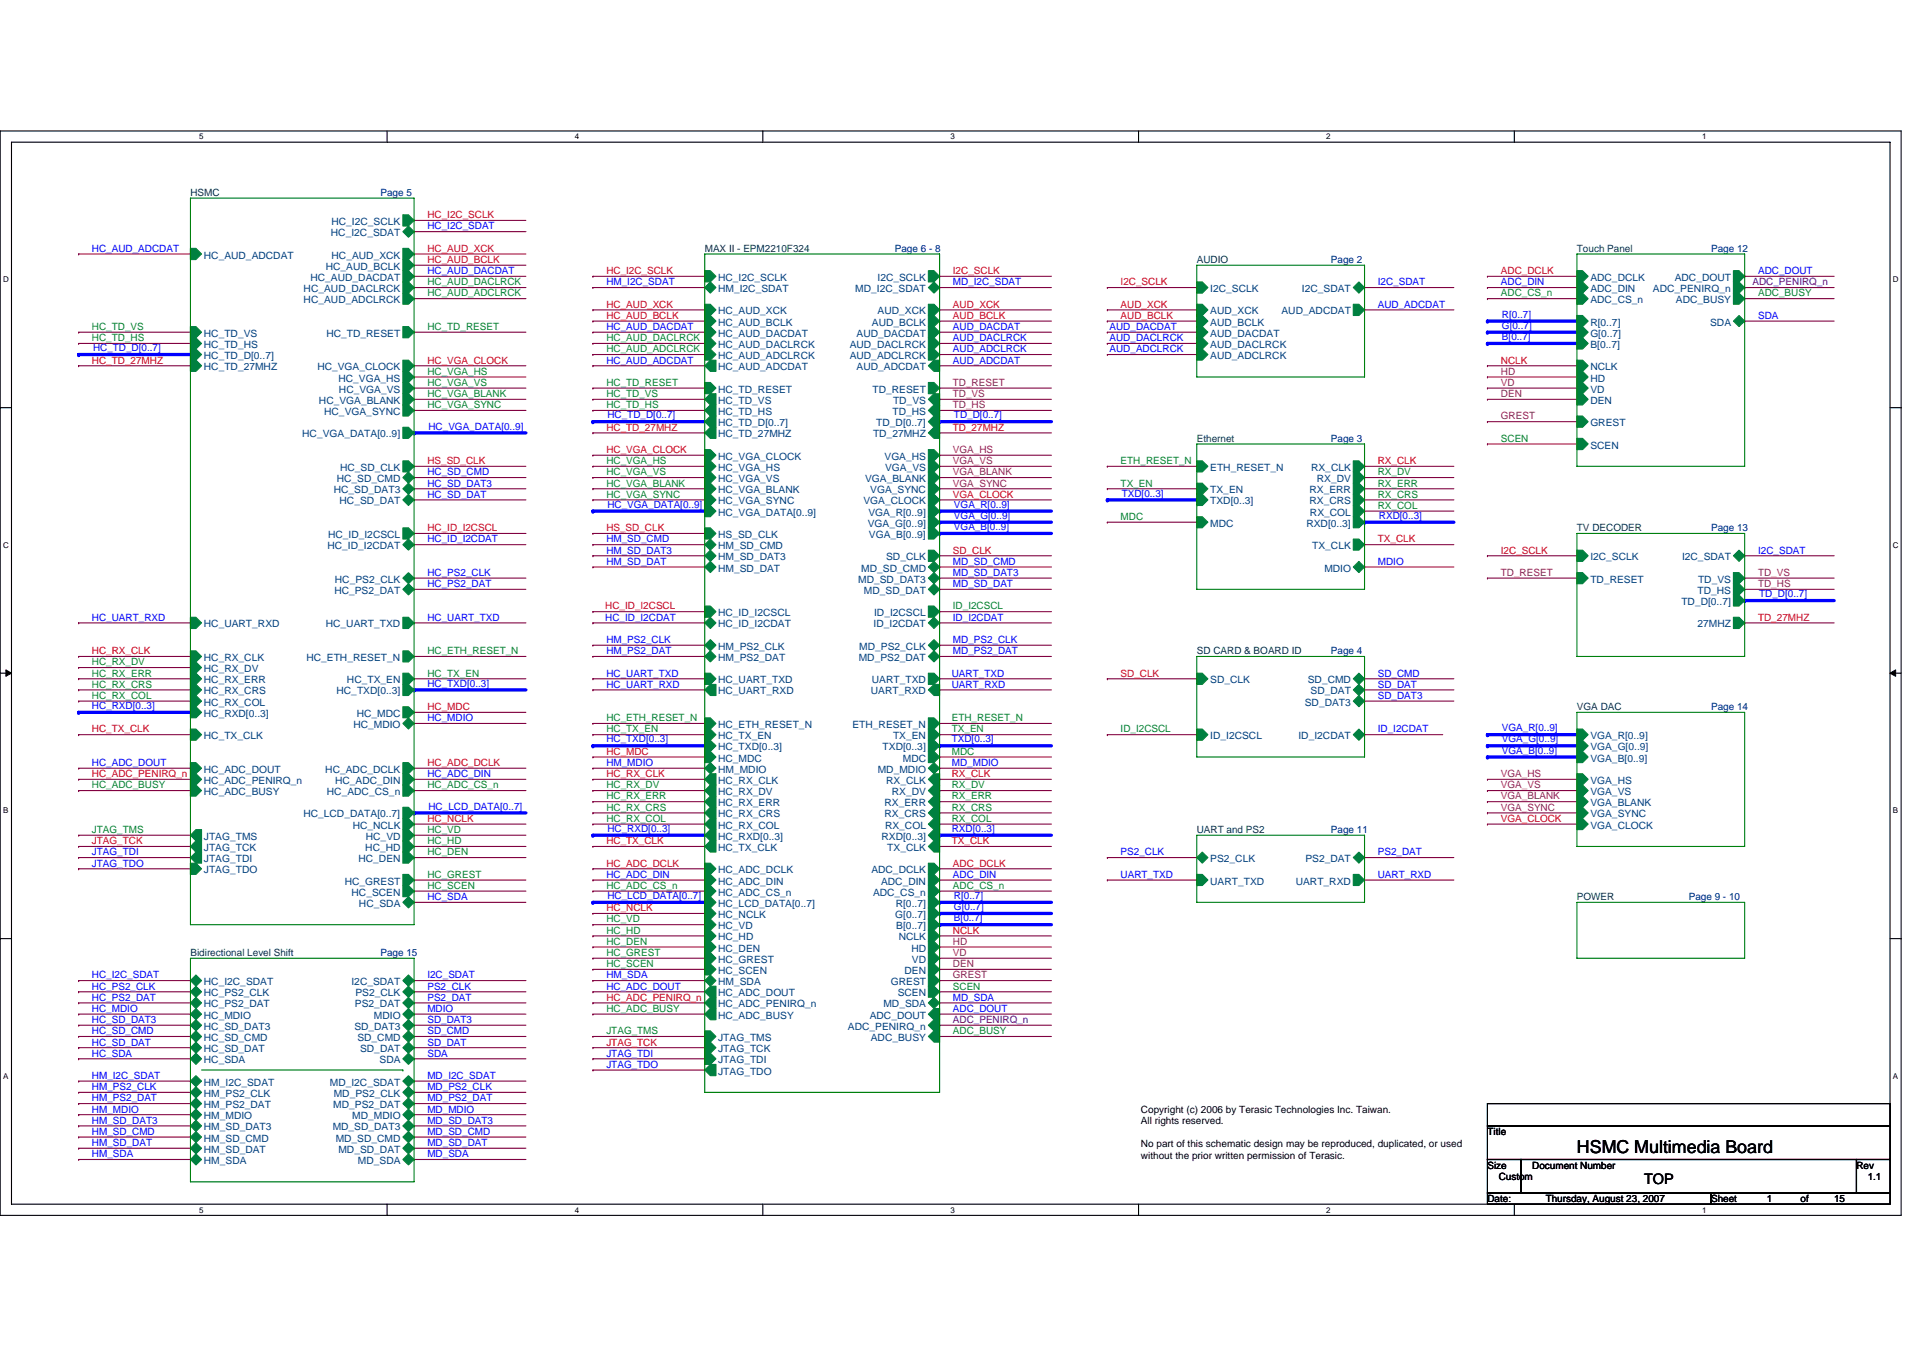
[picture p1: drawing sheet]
<svg xmlns="http://www.w3.org/2000/svg" width="297mm" height="210mm" viewBox="0 0 297 210" stroke-linecap="round" stroke-linejoin="round" font-family="sans-serif">
<defs><g id="words">
<text font-size="2.8" x="243.6" y="178.2">HSMC Multimedia Board</text>
<text font-size="2.2" x="254" y="182.9">TOP</text>
<g font-size="1.5" fill="#004040">
<text x="29.4" y="30.3">HSMC</text>
<text x="108.9" y="38.9">MAX II - EPM2210F324</text>
<text x="184.9" y="40.6">AUDIO</text>
<text x="243.6" y="38.9">Touch Panel</text>
<text x="184.9" y="68.3">Ethernet</text>
<text x="243.6" y="82.1">TV DECODER</text>
<text x="184.9" y="101.1">SD CARD &amp; BOARD ID</text>
<text x="243.6" y="109.7">VGA DAC</text>
<text x="184.9" y="128.7">UART and PS2</text>
<text x="243.6" y="139.1">POWER</text>
<text x="29.4" y="147.7">Bidirectional Level Shift</text>
</g>
<g font-size="1.5" fill="#004080">
<text x="51.2" y="34.8">HC_I2C_SCLK</text>
<text x="31.5" y="39.9">HC_AUD_ADCDAT</text>
<text x="50.3" y="41.7">HC_AUD_BCLK</text>
<text x="51.1" y="36.5">HC_I2C_SDAT</text>
<text x="51.2" y="39.9">HC_AUD_XCK</text>
<text x="46.9" y="45.1">HC_AUD_DACLRCK</text>
<text x="46.9" y="46.8">HC_AUD_ADCLRCK</text>
<text x="48" y="43.4">HC_AUD_DACDAT</text>
<text x="110.9" y="43.4">HC_I2C_SCLK</text>
<text x="110.9" y="45.1">HM_I2C_SDAT</text>
<text x="132.1" y="45.1">MD_I2C_SDAT</text>
<text x="135.5" y="43.4">I2C_SCLK</text>
<text x="186.9" y="45.1">I2C_SCLK</text>
<text x="201.1" y="45.1">I2C_SDAT</text>
<text x="245.7" y="43.4">ADC_DCLK</text>
<text x="245.7" y="45.1">ADC_DIN</text>
<text x="245.7" y="46.8">ADC_CS_n</text>
<text x="255.3" y="45.1">ADC_PENIRQ_n</text>
<text x="258.7" y="43.4">ADC_DOUT</text>
<text x="258.9" y="46.8">ADC_BUSY</text>
<text x="31.5" y="52">HC_TD_VS</text>
<text x="31.5" y="53.8">HC_TD_HS</text>
<text x="50.4" y="52">HC_TD_RESET</text>
<text x="110.9" y="48.6">HC_AUD_XCK</text>
<text x="110.9" y="50.3">HC_AUD_BCLK</text>
<text x="110.9" y="52">HC_AUD_DACDAT</text>
<text x="110.9" y="53.8">HC_AUD_DACLRCK</text>
<text x="131.3" y="53.8">AUD_DACLRCK</text>
<text x="132.3" y="52">AUD_DACDAT</text>
<text x="134.7" y="50.3">AUD_BCLK</text>
<text x="135.6" y="48.6">AUD_XCK</text>
<text x="186.9" y="48.6">AUD_XCK</text>
<text x="186.9" y="50.3">AUD_BCLK</text>
<text x="186.9" y="52">AUD_DACDAT</text>
<text x="186.9" y="53.8">AUD_DACLRCK</text>
<text x="197.9" y="48.6">AUD_ADCDAT</text>
<text x="245.7" y="50.3">R[0..7]</text>
<text x="245.7" y="52">G[0..7]</text>
<text x="245.7" y="53.8">B[0..7]</text>
<text x="264.2" y="50.3">SDA</text>
<text x="31.5" y="55.5">HC_TD_D[0..7]</text>
<text x="31.5" y="57.2">HC_TD_27MHZ</text>
<text x="49" y="57.2">HC_VGA_CLOCK</text>
<text x="52.3" y="58.9">HC_VGA_HS</text>
<text x="110.9" y="55.5">HC_AUD_ADCLRCK</text>
<text x="110.9" y="57.2">HC_AUD_ADCDAT</text>
<text x="131.3" y="55.5">AUD_ADCLRCK</text>
<text x="132.3" y="57.2">AUD_ADCDAT</text>
<text x="186.9" y="55.5">AUD_ADCLRCK</text>
<text x="245.7" y="57.2">NCLK</text>
<text x="245.7" y="58.9">HD</text>
<text x="49.3" y="62.4">HC_VGA_BLANK</text>
<text x="50.1" y="64.1">HC_VGA_SYNC</text>
<text x="52.4" y="60.7">HC_VGA_VS</text>
<text x="110.9" y="60.7">HC_TD_RESET</text>
<text x="110.9" y="62.4">HC_TD_VS</text>
<text x="110.9" y="64.1">HC_TD_HS</text>
<text x="110.9" y="65.8">HC_TD_D[0..7]</text>
<text x="134.8" y="60.7">TD_RESET</text>
<text x="135.4" y="65.8">TD_D[0..7]</text>
<text x="137.9" y="64.1">TD_HS</text>
<text x="137.9" y="62.4">TD_VS</text>
<text x="245.7" y="62.4">DEN</text>
<text x="245.7" y="60.7">VD</text>
<text x="245.7" y="65.8">GREST</text>
<text x="46.7" y="67.6">HC_VGA_DATA[0..9]</text>
<text x="110.9" y="67.6">HC_TD_27MHZ</text>
<text x="110.9" y="71">HC_VGA_CLOCK</text>
<text x="134.8" y="67.6">TD_27MHZ</text>
<text x="136.6" y="71">VGA_HS</text>
<text x="245.7" y="69.3">SCEN</text>
<text x="51.6" y="76.2">HC_SD_DAT3</text>
<text x="52" y="74.5">HC_SD_CMD</text>
<text x="52.4" y="77.9">HC_SD_DAT</text>
<text x="52.5" y="72.7">HC_SD_CLK</text>
<text x="110.9" y="72.7">HC_VGA_HS</text>
<text x="110.9" y="74.5">HC_VGA_VS</text>
<text x="110.9" y="76.2">HC_VGA_BLANK</text>
<text x="110.9" y="77.9">HC_VGA_SYNC</text>
<text x="133.4" y="77.9">VGA_CLOCK</text>
<text x="133.6" y="74.5">VGA_BLANK</text>
<text x="134.4" y="76.2">VGA_SYNC</text>
<text x="136.7" y="72.7">VGA_VS</text>
<text x="186.9" y="76.2">TX_EN</text>
<text x="186.9" y="77.9">TXD[0..3]</text>
<text x="186.9" y="72.7">ETH_RESET_N</text>
<text x="202.3" y="76.2">RX_ERR</text>
<text x="202.3" y="77.9">RX_CRS</text>
<text x="202.5" y="72.7">RX_CLK</text>
<text x="203.4" y="74.5">RX_DV</text>
<text x="50.7" y="83.1">HC_ID_I2CSCL</text>
<text x="110.9" y="79.7">HC_VGA_DATA[0..9]</text>
<text x="110.9" y="83.1">HS_SD_CLK</text>
<text x="134" y="81.4">VGA_G[0..9]</text>
<text x="134.1" y="79.7">VGA_R[0..9]</text>
<text x="134.2" y="83.1">VGA_B[0..9]</text>
<text x="186.9" y="81.4">MDC</text>
<text x="201.8" y="81.4">RXD[0..3]</text>
<text x="202.3" y="79.7">RX_COL</text>
<text x="50.6" y="84.9">HC_ID_I2CDAT</text>
<text x="110.9" y="86.6">HM_SD_DAT3</text>
<text x="110.9" y="88.3">HM_SD_DAT</text>
<text x="110.9" y="84.9">HM_SD_CMD</text>
<text x="133" y="88.3">MD_SD_CMD</text>
<text x="136.9" y="86.6">SD_CLK</text>
<text x="202.7" y="84.9">TX_CLK</text>
<text x="204.6" y="88.3">MDIO</text>
<text x="245.7" y="86.6">I2C_SCLK</text>
<text x="259.8" y="86.6">I2C_SDAT</text>
<text x="51.6" y="91.8">HC_PS2_DAT</text>
<text x="51.7" y="90">HC_PS2_CLK</text>
<text x="110.9" y="95.2">HC_ID_I2CSCL</text>
<text x="132.6" y="90">MD_SD_DAT3</text>
<text x="133.5" y="91.8">MD_SD_DAT</text>
<text x="135" y="95.2">ID_I2CSCL</text>
<text x="245.7" y="90">TD_RESET</text>
<text x="259.7" y="93.5">TD_D[0..7]</text>
<text x="262.2" y="91.8">TD_HS</text>
<text x="262.3" y="90">TD_VS</text>
<text x="31.5" y="96.9">HC_UART_RXD</text>
<text x="50.3" y="96.9">HC_UART_TXD</text>
<text x="110.9" y="96.9">HC_ID_I2CDAT</text>
<text x="110.9" y="100.4">HM_PS2_CLK</text>
<text x="132.7" y="100.4">MD_PS2_CLK</text>
<text x="134.9" y="96.9">ID_I2CDAT</text>
<text x="262.2" y="96.9">27MHZ</text>
<text x="31.5" y="102.1">HC_RX_CLK</text>
<text x="31.5" y="103.8">HC_RX_DV</text>
<text x="31.5" y="105.6">HC_RX_ERR</text>
<text x="31.5" y="107.3">HC_RX_CRS</text>
<text x="47.3" y="102.1">HC_ETH_RESET_N</text>
<text x="52" y="107.3">HC_TXD[0..3]</text>
<text x="53.6" y="105.6">HC_TX_EN</text>
<text x="110.9" y="105.6">HC_UART_TXD</text>
<text x="110.9" y="107.3">HC_UART_RXD</text>
<text x="110.9" y="102.1">HM_PS2_DAT</text>
<text x="132.6" y="102.1">MD_PS2_DAT</text>
<text x="134.5" y="107.3">UART_RXD</text>
<text x="134.7" y="105.6">UART_TXD</text>
<text x="186.9" y="105.6">SD_CLK</text>
<text x="202" y="105.6">SD_CMD</text>
<text x="202.4" y="107.3">SD_DAT</text>
<text x="31.5" y="109">HC_RX_COL</text>
<text x="31.5" y="110.8">HC_RXD[0..3]</text>
<text x="54.6" y="112.5">HC_MDIO</text>
<text x="55.1" y="110.8">HC_MDC</text>
<text x="110.9" y="112.5">HC_ETH_RESET_N</text>
<text x="131.7" y="112.5">ETH_RESET_N</text>
<text x="201.5" y="109">SD_DAT3</text>
<text x="31.5" y="114.2">HC_TX_CLK</text>
<text x="31.5" y="119.4">HC_ADC_DOUT</text>
<text x="50.2" y="119.4">HC_ADC_DCLK</text>
<text x="110.9" y="114.2">HC_TX_EN</text>
<text x="110.9" y="115.9">HC_TXD[0..3]</text>
<text x="110.9" y="117.7">HC_MDC</text>
<text x="110.9" y="119.4">HM_MDIO</text>
<text x="135.6" y="119.4">MD_MDIO</text>
<text x="136.3" y="115.9">TXD[0..3]</text>
<text x="137.9" y="114.2">TX_EN</text>
<text x="139.5" y="117.7">MDC</text>
<text x="186.9" y="114.2">ID_I2CSCL</text>
<text x="200.6" y="114.2">ID_I2CDAT</text>
<text x="245.7" y="114.2">VGA_R[0..9]</text>
<text x="245.7" y="115.9">VGA_G[0..9]</text>
<text x="245.7" y="117.7">VGA_B[0..9]</text>
<text x="31.5" y="121.1">HC_ADC_PENIRQ_n</text>
<text x="31.5" y="122.9">HC_ADC_BUSY</text>
<text x="50.5" y="122.9">HC_ADC_CS_n</text>
<text x="51.7" y="121.1">HC_ADC_DIN</text>
<text x="110.9" y="121.1">HC_RX_CLK</text>
<text x="110.9" y="122.9">HC_RX_DV</text>
<text x="110.9" y="124.6">HC_RX_ERR</text>
<text x="136.6" y="124.6">RX_ERR</text>
<text x="136.9" y="121.1">RX_CLK</text>
<text x="137.8" y="122.9">RX_DV</text>
<text x="245.7" y="121.1">VGA_HS</text>
<text x="245.7" y="122.9">VGA_VS</text>
<text x="245.7" y="124.6">VGA_BLANK</text>
<text x="31.5" y="129.8">JTAG_TMS</text>
<text x="31.5" y="131.5">JTAG_TCK</text>
<text x="46.9" y="126.3">HC_LCD_DATA[0..7]</text>
<text x="54.5" y="128">HC_NCLK</text>
<text x="56.4" y="131.5">HC_HD</text>
<text x="56.5" y="129.8">HC_VD</text>
<text x="110.9" y="126.3">HC_RX_CRS</text>
<text x="110.9" y="128">HC_RX_COL</text>
<text x="110.9" y="129.8">HC_RXD[0..3]</text>
<text x="110.9" y="131.5">HC_TX_CLK</text>
<text x="136.2" y="129.8">RXD[0..3]</text>
<text x="136.6" y="126.3">RX_CRS</text>
<text x="136.7" y="128">RX_COL</text>
<text x="137.1" y="131.5">TX_CLK</text>
<text x="245.7" y="126.3">VGA_SYNC</text>
<text x="245.7" y="128">VGA_CLOCK</text>
<text x="31.5" y="134.9">JTAG_TDO</text>
<text x="31.5" y="133.2">JTAG_TDI</text>
<text x="53.3" y="136.7">HC_GREST</text>
<text x="55.4" y="133.2">HC_DEN</text>
<text x="110.9" y="134.9">HC_ADC_DCLK</text>
<text x="110.9" y="136.7">HC_ADC_DIN</text>
<text x="134.6" y="134.9">ADC_DCLK</text>
<text x="136.1" y="136.7">ADC_DIN</text>
<text x="186.9" y="136.7">UART_TXD</text>
<text x="186.9" y="133.2">PS2_CLK</text>
<text x="200.1" y="136.7">UART_RXD</text>
<text x="201.6" y="133.2">PS2_DAT</text>
<text x="54.3" y="138.4">HC_SCEN</text>
<text x="55.5" y="140.1">HC_SDA</text>
<text x="110.9" y="138.4">HC_ADC_CS_n</text>
<text x="110.9" y="140.1">HC_LCD_DATA[0..7]</text>
<text x="110.9" y="141.8">HC_NCLK</text>
<text x="110.9" y="143.6">HC_VD</text>
<text x="134.8" y="138.4">ADC_CS_n</text>
<text x="138.3" y="141.8">G[0..7]</text>
<text x="138.4" y="140.1">R[0..7]</text>
<text x="138.4" y="143.6">B[0..7]</text>
<text x="110.9" y="145.3">HC_HD</text>
<text x="110.9" y="147">HC_DEN</text>
<text x="110.9" y="148.8">HC_GREST</text>
<text x="138.8" y="145.3">NCLK</text>
<text x="140.8" y="147">HD</text>
<text x="140.9" y="148.8">VD</text>
<text x="31.5" y="152.2">HC_I2C_SDAT</text>
<text x="31.5" y="153.9">HC_PS2_CLK</text>
<text x="31.5" y="155.7">HC_PS2_DAT</text>
<text x="54.3" y="152.2">I2C_SDAT</text>
<text x="54.8" y="155.7">PS2_DAT</text>
<text x="54.9" y="153.9">PS2_CLK</text>
<text x="110.9" y="150.5">HC_SCEN</text>
<text x="110.9" y="153.9">HC_ADC_DOUT</text>
<text x="110.9" y="155.7">HC_ADC_PENIRQ_n</text>
<text x="110.9" y="152.2">HM_SDA</text>
<text x="136.5" y="155.7">MD_SDA</text>
<text x="137.6" y="152.2">GREST</text>
<text x="138.7" y="153.9">SCEN</text>
<text x="139.7" y="150.5">DEN</text>
<text x="31.5" y="160.8">HC_SD_CMD</text>
<text x="31.5" y="159.1">HC_SD_DAT3</text>
<text x="31.5" y="157.4">HC_MDIO</text>
<text x="54.7" y="159.1">SD_DAT3</text>
<text x="55.2" y="160.8">SD_CMD</text>
<text x="57.8" y="157.4">MDIO</text>
<text x="110.9" y="157.4">HC_ADC_BUSY</text>
<text x="110.9" y="160.8">JTAG_TMS</text>
<text x="131" y="159.1">ADC_PENIRQ_n</text>
<text x="134.3" y="157.4">ADC_DOUT</text>
<text x="134.5" y="160.8">ADC_BUSY</text>
<text x="31.5" y="164.3">HC_SDA</text>
<text x="31.5" y="162.6">HC_SD_DAT</text>
<text x="31.5" y="167.7">HM_I2C_SDAT</text>
<text x="50.9" y="167.7">MD_I2C_SDAT</text>
<text x="55.6" y="162.6">SD_DAT</text>
<text x="58.6" y="164.3">SDA</text>
<text x="110.9" y="164.3">JTAG_TDI</text>
<text x="110.9" y="162.6">JTAG_TCK</text>
<text x="110.9" y="166">JTAG_TDO</text>
<text x="31.5" y="169.5">HM_PS2_CLK</text>
<text x="31.5" y="171.2">HM_PS2_DAT</text>
<text x="31.5" y="172.9">HM_MDIO</text>
<text x="51.5" y="171.2">MD_PS2_DAT</text>
<text x="51.6" y="169.5">MD_PS2_CLK</text>
<text x="54.4" y="172.9">MD_MDIO</text>
<text x="31.5" y="174.7">HM_SD_DAT3</text>
<text x="31.5" y="179.9">HM_SDA</text>
<text x="31.5" y="178.1">HM_SD_DAT</text>
<text x="31.5" y="176.4">HM_SD_CMD</text>
<text x="51.4" y="174.7">MD_SD_DAT3</text>
<text x="51.9" y="176.4">MD_SD_CMD</text>
<text x="52.3" y="178.1">MD_SD_DAT</text>
<text x="55.3" y="179.9">MD_SDA</text>
</g>
<g font-size="1.5" fill="#000080">
<text x="58.8" y="30.3">Page 5</text>
<text x="138.2" y="38.9">Page 6 - 8</text>
<text x="205.6" y="40.6">Page 2</text>
<text x="264.3" y="38.9">Page 12</text>
<text x="205.6" y="68.3">Page 3</text>
<text x="264.3" y="82.1">Page 13</text>
<text x="205.6" y="101.1">Page 4</text>
<text x="264.3" y="109.7">Page 14</text>
<text x="205.6" y="128.7">Page 11</text>
<text x="260.9" y="139.1">Page 9 - 10</text>
<text x="58.8" y="147.7">Page 15</text>
</g>
<g font-size="1.5" fill="#f00">
<text x="66" y="33.7">HC_I2C_SCLK</text>
<text x="66" y="38.9">HC_AUD_XCK</text>
<text x="66" y="40.6">HC_AUD_BCLK</text>
<text x="93.7" y="42.4">HC_I2C_SCLK</text>
<text x="93.7" y="47.5">HC_AUD_XCK</text>
<text x="147.2" y="42.4">I2C_SCLK</text>
<text x="147.2" y="47.5">AUD_XCK</text>
<text x="173.1" y="44.1">I2C_SCLK</text>
<text x="173.1" y="47.5">AUD_XCK</text>
<text x="231.8" y="42.4">ADC_DCLK</text>
<text x="93.7" y="49.3">HC_AUD_BCLK</text>
<text x="147.2" y="49.3">AUD_BCLK</text>
<text x="173.1" y="49.3">AUD_BCLK</text>
<text x="14.2" y="56.2">HC_TD_27MHZ</text>
<text x="66" y="56.2">HC_VGA_CLOCK</text>
<text x="231.8" y="56.2">NCLK</text>
<text x="66" y="71.7">HS_SD_CLK</text>
<text x="93.7" y="66.5">HC_TD_27MHZ</text>
<text x="93.7" y="70">HC_VGA_CLOCK</text>
<text x="147.2" y="66.5">TD_27MHZ</text>
<text x="212.8" y="71.7">RX_CLK</text>
<text x="147.2" y="76.9">VGA_CLOCK</text>
<text x="66" y="82.1">HC_ID_I2CSCL</text>
<text x="93.7" y="82.1">HS_SD_CLK</text>
<text x="212.8" y="83.8">TX_CLK</text>
<text x="147.2" y="85.5">SD_CLK</text>
<text x="231.8" y="85.5">I2C_SCLK</text>
<text x="93.5" y="94.2">HC_ID_I2CSCL</text>
<text x="271.6" y="95.9">TD_27MHZ</text>
<text x="14.2" y="101.1">HC_RX_CLK</text>
<text x="173.1" y="104.5">SD_CLK</text>
<text x="14.2" y="113.2">HC_TX_CLK</text>
<text x="66" y="109.7">HC_MDC</text>
<text x="66" y="118.4">HC_ADC_DCLK</text>
<text x="93.7" y="116.6">HC_MDC</text>
<text x="14.2" y="120.1">HC_ADC_PENIRQ_n</text>
<text x="93.7" y="120.1">HC_RX_CLK</text>
<text x="147" y="120.1">RX_CLK</text>
<text x="14.2" y="130.5">JTAG_TCK</text>
<text x="66" y="127">HC_NCLK</text>
<text x="93.7" y="130.5">HC_TX_CLK</text>
<text x="147" y="130.5">TX_CLK</text>
<text x="231.8" y="127">VGA_CLOCK</text>
<text x="93.7" y="133.9">HC_ADC_DCLK</text>
<text x="147.2" y="133.9">ADC_DCLK</text>
<text x="93.7" y="140.8">HC_NCLK</text>
<text x="147.2" y="144.3">NCLK</text>
<text x="93.7" y="154.6">HC_ADC_PENIRQ_n</text>
<text x="93.7" y="161.5">JTAG_TCK</text>
</g>
<g font-size="1.5" fill="#00f">
<text x="66" y="35.5">HC_I2C_SDAT</text>
<text x="14.2" y="38.9">HC_AUD_ADCDAT</text>
<text x="66" y="42.4">HC_AUD_DACDAT</text>
<text x="93.7" y="44.1">HM_I2C_SDAT</text>
<text x="147.2" y="44.1">MD_I2C_SDAT</text>
<text x="212.8" y="44.1">I2C_SDAT</text>
<text x="212.8" y="47.5">AUD_ADCDAT</text>
<text x="231.8" y="44.1">ADC_DIN</text>
<text x="271.6" y="42.4">ADC_DOUT</text>
<text x="93.7" y="51">HC_AUD_DACDAT</text>
<text x="147.2" y="51">AUD_DACDAT</text>
<text x="147.2" y="52.7">AUD_DACLRCK</text>
<text x="171.4" y="51">AUD_DACDAT</text>
<text x="171.4" y="52.7">AUD_DACLRCK</text>
<text x="232" y="49.1">R[0..7]</text>
<text x="232" y="50.8">G[0..7]</text>
<text x="232" y="52.6">B[0..7]</text>
<text x="271.6" y="49.3">SDA</text>
<text x="14.4" y="54.3">HC_TD_D[0..7]</text>
<text x="93.7" y="56.2">HC_AUD_ADCDAT</text>
<text x="147.2" y="54.4">AUD_ADCLRCK</text>
<text x="147.2" y="56.2">AUD_ADCDAT</text>
<text x="171.4" y="54.4">AUD_ADCLRCK</text>
<text x="93.8" y="64.6">HC_TD_D[0..7]</text>
<text x="147.4" y="64.6">TD_D[0..7]</text>
<text x="66.2" y="66.4">HC_VGA_DATA[0..9]</text>
<text x="66" y="73.4">HC_SD_CMD</text>
<text x="66" y="75.2">HC_SD_DAT3</text>
<text x="66" y="76.9">HC_SD_DAT</text>
<text x="173.3" y="76.7">TXD[0..3]</text>
<text x="66" y="83.8">HC_ID_I2CDAT</text>
<text x="93.7" y="83.8">HM_SD_CMD</text>
<text x="93.8" y="78.5">HC_VGA_DATA[0..9]</text>
<text x="147.4" y="78.5">VGA_R[0..9]</text>
<text x="147.4" y="80.2">VGA_G[0..9]</text>
<text x="147.4" y="81.9">VGA_B[0..9]</text>
<text x="213" y="80.2">RXD[0..3]</text>
<text x="66" y="89">HC_PS2_CLK</text>
<text x="93.7" y="87.3">HM_SD_DAT</text>
<text x="93.7" y="85.5">HM_SD_DAT3</text>
<text x="147.2" y="87.3">MD_SD_CMD</text>
<text x="147.2" y="89">MD_SD_DAT3</text>
<text x="212.8" y="87.3">MDIO</text>
<text x="271.6" y="85.5">I2C_SDAT</text>
<text x="14.2" y="95.9">HC_UART_RXD</text>
<text x="66" y="90.7">HC_PS2_DAT</text>
<text x="66" y="95.9">HC_UART_TXD</text>
<text x="93.5" y="95.9">HC_ID_I2CDAT</text>
<text x="147.2" y="90.7">MD_SD_DAT</text>
<text x="147.2" y="95.9">ID_I2CDAT</text>
<text x="271.7" y="92.3">TD_D[0..7]</text>
<text x="93.7" y="101.1">HM_PS2_DAT</text>
<text x="93.7" y="99.4">HM_PS2_CLK</text>
<text x="147.2" y="99.4">MD_PS2_CLK</text>
<text x="147.2" y="101.1">MD_PS2_DAT</text>
<text x="66" y="106.1">HC_TXD[0..3]</text>
<text x="93.7" y="104.5">HC_UART_TXD</text>
<text x="93.7" y="106.3">HC_UART_RXD</text>
<text x="147" y="104.5">UART_TXD</text>
<text x="147" y="106.3">UART_RXD</text>
<text x="212.8" y="106.3">SD_DAT</text>
<text x="212.8" y="104.5">SD_CMD</text>
<text x="212.8" y="108">SD_DAT3</text>
<text x="14.2" y="109.6">HC_RXD[0..3]</text>
<text x="66" y="111.4">HC_MDIO</text>
<text x="212.8" y="113.2">ID_I2CDAT</text>
<text x="232" y="113">VGA_R[0..9]</text>
<text x="14.2" y="118.4">HC_ADC_DOUT</text>
<text x="93.7" y="114.7">HC_TXD[0..3]</text>
<text x="93.7" y="118.4">HM_MDIO</text>
<text x="147" y="114.7">TXD[0..3]</text>
<text x="147" y="118.4">MD_MDIO</text>
<text x="232" y="114.7">VGA_G[0..9]</text>
<text x="232" y="116.5">VGA_B[0..9]</text>
<text x="66" y="120.1">HC_ADC_DIN</text>
<text x="66.2" y="125.1">HC_LCD_DATA[0..7]</text>
<text x="93.8" y="128.5">HC_RXD[0..3]</text>
<text x="147" y="128.5">RXD[0..3]</text>
<text x="14.2" y="132.2">JTAG_TDI</text>
<text x="14.2" y="133.9">JTAG_TDO</text>
<text x="93.7" y="135.6">HC_ADC_DIN</text>
<text x="147.2" y="135.6">ADC_DIN</text>
<text x="173.1" y="132.2">PS2_CLK</text>
<text x="173.1" y="135.6">UART_TXD</text>
<text x="212.8" y="132.2">PS2_DAT</text>
<text x="212.8" y="135.6">UART_RXD</text>
<text x="66" y="139.1">HC_SDA</text>
<text x="93.8" y="138.9">HC_LCD_DATA[0..7]</text>
<text x="147.4" y="138.9">R[0..7]</text>
<text x="147.4" y="140.6">G[0..7]</text>
<text x="147.4" y="142.4">B[0..7]</text>
<text x="14.2" y="151.2">HC_I2C_SDAT</text>
<text x="14.2" y="152.9">HC_PS2_CLK</text>
<text x="14.2" y="154.6">HC_PS2_DAT</text>
<text x="66" y="152.9">PS2_CLK</text>
<text x="66" y="154.6">PS2_DAT</text>
<text x="66" y="151.2">I2C_SDAT</text>
<text x="93.7" y="152.9">HC_ADC_DOUT</text>
<text x="93.7" y="151.2">HM_SDA</text>
<text x="147.2" y="154.6">MD_SDA</text>
<text x="14.2" y="156.4">HC_MDIO</text>
<text x="14.2" y="159.8">HC_SD_CMD</text>
<text x="14.2" y="158.1">HC_SD_DAT3</text>
<text x="14.2" y="161.5">HC_SD_DAT</text>
<text x="66" y="159.8">SD_CMD</text>
<text x="66" y="158.1">SD_DAT3</text>
<text x="66" y="161.5">SD_DAT</text>
<text x="66" y="156.4">MDIO</text>
<text x="147.2" y="156.4">ADC_DOUT</text>
<text x="14.2" y="163.3">HC_SDA</text>
<text x="14.2" y="166.7">HM_I2C_SDAT</text>
<text x="66" y="163.3">SDA</text>
<text x="66" y="166.7">MD_I2C_SDAT</text>
<text x="93.7" y="163.3">JTAG_TDI</text>
<text x="93.7" y="165">JTAG_TDO</text>
<text x="14.2" y="170.2">HM_PS2_DAT</text>
<text x="14.2" y="168.4">HM_PS2_CLK</text>
<text x="14.2" y="171.9">HM_MDIO</text>
<text x="14.2" y="173.6">HM_SD_DAT3</text>
<text x="66" y="168.4">MD_PS2_CLK</text>
<text x="66" y="170.2">MD_PS2_DAT</text>
<text x="66" y="173.6">MD_SD_DAT3</text>
<text x="66" y="171.9">MD_MDIO</text>
<text x="14.2" y="178.8">HM_SDA</text>
<text x="14.2" y="177.1">HM_SD_DAT</text>
<text x="14.2" y="175.3">HM_SD_CMD</text>
<text x="66" y="175.3">MD_SD_CMD</text>
<text x="66" y="177.1">MD_SD_DAT</text>
<text x="66" y="178.8">MD_SDA</text>
</g>
<g font-size="1.5" fill="#008040">
<text x="66" y="45.8">HC_AUD_ADCLRCK</text>
<text x="66" y="44.1">HC_AUD_DACLRCK</text>
<text x="231.8" y="45.8">ADC_CS_n</text>
<text x="271.6" y="45.8">ADC_BUSY</text>
<text x="14.2" y="51">HC_TD_VS</text>
<text x="14.2" y="52.7">HC_TD_HS</text>
<text x="66" y="51">HC_TD_RESET</text>
<text x="93.7" y="52.7">HC_AUD_DACLRCK</text>
<text x="66" y="57.9">HC_VGA_HS</text>
<text x="66" y="59.6">HC_VGA_VS</text>
<text x="93.7" y="54.4">HC_AUD_ADCLRCK</text>
<text x="93.7" y="59.6">HC_TD_RESET</text>
<text x="66" y="61.4">HC_VGA_BLANK</text>
<text x="66" y="63.1">HC_VGA_SYNC</text>
<text x="93.7" y="61.4">HC_TD_VS</text>
<text x="93.7" y="63.1">HC_TD_HS</text>
<text x="93.7" y="71.7">HC_VGA_HS</text>
<text x="173.1" y="71.7">ETH_RESET_N</text>
<text x="231.8" y="68.3">SCEN</text>
<text x="93.7" y="73.4">HC_VGA_VS</text>
<text x="93.7" y="75.2">HC_VGA_BLANK</text>
<text x="93.7" y="76.9">HC_VGA_SYNC</text>
<text x="173.1" y="75.2">TX_EN</text>
<text x="212.8" y="73.4">RX_DV</text>
<text x="212.8" y="75.2">RX_ERR</text>
<text x="212.8" y="76.9">RX_CRS</text>
<text x="173.1" y="80.3">MDC</text>
<text x="212.8" y="78.6">RX_COL</text>
<text x="147.2" y="94.2">ID_I2CSCL</text>
<text x="66" y="101.1">HC_ETH_RESET_N</text>
<text x="14.2" y="104.5">HC_RX_ERR</text>
<text x="14.2" y="102.8">HC_RX_DV</text>
<text x="14.2" y="106.3">HC_RX_CRS</text>
<text x="14.2" y="108">HC_RX_COL</text>
<text x="66" y="104.5">HC_TX_EN</text>
<text x="93.7" y="111.4">HC_ETH_RESET_N</text>
<text x="93.7" y="113.2">HC_TX_EN</text>
<text x="147" y="111.4">ETH_RESET_N</text>
<text x="147" y="113.2">TX_EN</text>
<text x="173.1" y="113.2">ID_I2CSCL</text>
<text x="147" y="116.6">MDC</text>
<text x="14.2" y="121.8">HC_ADC_BUSY</text>
<text x="66" y="121.8">HC_ADC_CS_n</text>
<text x="93.7" y="121.8">HC_RX_DV</text>
<text x="93.7" y="123.5">HC_RX_ERR</text>
<text x="93.7" y="125.3">HC_RX_CRS</text>
<text x="147" y="123.5">RX_ERR</text>
<text x="147" y="121.8">RX_DV</text>
<text x="147" y="125.3">RX_CRS</text>
<text x="14.2" y="128.7">JTAG_TMS</text>
<text x="66" y="128.7">HC_VD</text>
<text x="66" y="130.5">HC_HD</text>
<text x="93.7" y="127">HC_RX_COL</text>
<text x="147" y="127">RX_COL</text>
<text x="66" y="135.6">HC_GREST</text>
<text x="66" y="137.4">HC_SCEN</text>
<text x="66" y="132.2">HC_DEN</text>
<text x="93.7" y="137.4">HC_ADC_CS_n</text>
<text x="147.2" y="137.4">ADC_CS_n</text>
<text x="93.7" y="142.5">HC_VD</text>
<text x="93.7" y="144.3">HC_HD</text>
<text x="93.7" y="146">HC_DEN</text>
<text x="93.7" y="147.7">HC_GREST</text>
<text x="93.7" y="149.4">HC_SCEN</text>
<text x="147.2" y="152.9">SCEN</text>
<text x="93.7" y="156.4">HC_ADC_BUSY</text>
<text x="93.7" y="159.8">JTAG_TMS</text>
<text x="147.2" y="159.8">ADC_BUSY</text>
</g>
<g font-size="1.5" fill="#400080">
<text x="270.7" y="44.1">ADC_PENIRQ_n</text>
<text x="147.2" y="158.1">ADC_PENIRQ_n</text>
</g>
<g font-size="1.5" fill="#804040">
<text x="147.2" y="59.6">TD_RESET</text>
<text x="231.8" y="57.9">HD</text>
<text x="231.8" y="59.6">VD</text>
<text x="147.2" y="61.4">TD_VS</text>
<text x="147.2" y="63.1">TD_HS</text>
<text x="231.8" y="61.4">DEN</text>
<text x="231.8" y="64.8">GREST</text>
<text x="147.2" y="70">VGA_HS</text>
<text x="147.2" y="71.7">VGA_VS</text>
<text x="147.2" y="73.4">VGA_BLANK</text>
<text x="147.2" y="75.2">VGA_SYNC</text>
<text x="231.8" y="89">TD_RESET</text>
<text x="271.6" y="89">TD_VS</text>
<text x="271.6" y="90.7">TD_HS</text>
<text x="231.8" y="120.1">VGA_HS</text>
<text x="231.8" y="121.8">VGA_VS</text>
<text x="231.8" y="123.5">VGA_BLANK</text>
<text x="231.8" y="125.3">VGA_SYNC</text>
<text x="147.2" y="146">HD</text>
<text x="147.2" y="147.7">VD</text>
<text x="147.2" y="149.4">DEN</text>
<text x="147.2" y="151.2">GREST</text>
</g>
<g font-size="1.5">
<text x="176.2" y="171.9">Copyright (c) 2006 by Terasic Technologies Inc. Taiwan.</text>
<text x="176.2" y="173.7">All rights reserved.</text>
<text x="176.2" y="177.2">No part of this schematic design may be reproduced, duplicated, or used</text>
<text x="176.2" y="179">without the prior written permission of Terasic.</text>
<text x="229.8" y="175.4">Title</text>
<text x="229.8" y="180.6">Size</text>
<text x="229.8" y="185.7">Date:</text>
<text x="231.5" y="182.3">Custom</text>
<text x="236.7" y="180.6">Document Number</text>
<text x="238.8" y="185.7">Thursday, August 23, 2007</text>
<text x="264.3" y="185.7">Sheet</text>
<text x="272.9" y="185.7">1</text>
<text x="278.1" y="185.7">of</text>
<text x="283.3" y="185.7">15</text>
<text x="286.8" y="180.6">Rev</text>
<text x="288.5" y="182.3">1.1</text>
</g>
<g font-size="1.2">
<text x="30.8" y="21.5">5</text>
<text x="88.8" y="21.5">4</text>
<text x="146.8" y="21.5">3</text>
<text x="204.9" y="21.5">2</text>
<text x="262.9" y="21.5">1</text>
<text x=".5" y="43.6">D</text>
<text x="292.4" y="43.6">D</text>
<text x=".5" y="84.6">C</text>
<text x="292.4" y="84.6">C</text>
<text x=".5" y="125.6">B</text>
<text x="292.4" y="125.6">B</text>
<text x=".5" y="166.6">A</text>
<text x="292.4" y="166.6">A</text>
<text x="30.8" y="187.3">5</text>
<text x="88.8" y="187.3">4</text>
<text x="146.8" y="187.3">3</text>
<text x="204.9" y="187.3">2</text>
<text x="262.9" y="187.3">1</text>
</g>
</g></defs>
<path d="M0 20.2h293.7v167.6h-293.7zM1.8 22h290.1v164.1h-290.1z" fill="none" stroke="#000" stroke-width=".17"/>
<g fill="#fff">
<path d="M30.8 20.4h.6v1.4h-.6z"/>
<path d="M30.8 186.2h.6v1.4h-.6z"/>
</g>
<path d="M59.8 20.2v1.8M59.8 186.1v1.7" fill="none" stroke="#000" stroke-width=".17"/>
<g fill="#fff">
<path d="M88.8 20.4h.6v1.4h-.6z"/>
<path d="M88.8 186.2h.6v1.4h-.6z"/>
</g>
<path d="M117.8 20.2v1.8M117.8 186.1v1.7" fill="none" stroke="#000" stroke-width=".17"/>
<g fill="#fff">
<path d="M146.8 20.4h.7v1.4h-.7z"/>
<path d="M146.8 186.2h.7v1.4h-.7z"/>
</g>
<path d="M175.9 20.2v1.8M175.9 186.1v1.7" fill="none" stroke="#000" stroke-width=".17"/>
<g fill="#fff">
<path d="M204.9 20.4h.6v1.4h-.6z"/>
<path d="M204.9 186.2h.6v1.4h-.6z"/>
</g>
<path d="M233.9 20.2v1.8M233.9 186.1v1.7" fill="none" stroke="#000" stroke-width=".17"/>
<g fill="#fff">
<path d="M262.9 20.4h.7v1.4h-.7z"/>
<path d="M262.9 186.2h.7v1.4h-.7z"/>
<path d="M.5 42.5h.8v1.4h-.8z"/>
<path d="M292.4 42.5h.8v1.4h-.8z"/>
<path d="M.5 83.5h.8v1.4h-.8z"/>
<path d="M292.4 83.5h.8v1.4h-.8z"/>
</g>
<path d="M0 63h1.8M291.9 63h1.8" fill="none" stroke="#000" stroke-width=".17"/>
<g fill="#fff">
<path d="M.5 124.5h.8v1.4h-.8z"/>
<path d="M292.4 124.5h.8v1.4h-.8z"/>
</g>
<path d="M0 104h1.8M291.9 104h1.8" fill="none" stroke="#000" stroke-width=".17"/>
<path d="M.9 103.5l.9 .5-.9 .5zM291.9 104l.9-.5v1z" fill="#000" stroke="#000" stroke-width=".15"/>
<g fill="#fff">
<path d="M.5 165.5h.8v1.4h-.8z"/>
<path d="M292.4 165.5h.8v1.4h-.8z"/>
</g>
<path d="M0 145h1.8M291.9 145h1.8M229.8 179.2h5.1v5.1h-5.1zM229.8 170.5h62.1v3.5h-62.1zM229.8 174h62.1v5.2h-62.1zM234.9 179.2h51.9v5.1h-51.9zM286.8 179.2h5.1v5.1h-5.1zM229.8 184.3h34.5v1.8h-34.5zM264.3 184.3h27.6v1.8h-27.6z" fill="none" stroke="#000" stroke-width=".17"/>
<g fill="none" stroke="#800040" stroke-width=".17">
<path d="M12.1 39.2h.1M12.1 39.2h17.3M64 34.1h.1M64 35.8h.1M64 39.2h.1M64 39.2h17.2M64 34.1h17.2M64 35.8h17.2M12.1 51.3h.1M12.1 53.1h.1M12.1 56.5h.1M12.1 51.3h17.3"/>
<path d="M12.1 53.1h17.3M12.1 56.5h17.3M64 46.1h.1M64 56.5h.1M64 58.3h.1M64 60h.1M64 41h.1M64 42.7h.1M64 51.3h.1M64 44.4h.1M64 44.4h17.2M64 51.3h17.2"/>
<path d="M64 42.7h17.2M64 46.1h17.2M64 56.5h17.2M64 58.3h17.2M64 60h17.2M64 41h17.2M91.6 42.7h.1M91.6 47.9h.1M91.6 49.6h.1M91.6 51.3h.1M91.6 53.1h.1M91.6 54.8h.1"/>
<path d="M91.6 56.5h.1M91.6 60h.1M91.6 44.4h.1M91.6 44.4h17.3M91.6 47.9h17.3M91.6 49.6h17.3M91.6 51.3h17.3M91.6 53.1h17.3M91.6 54.8h17.3M91.6 42.7h17.3M91.6 56.5h17.3M91.6 60h17.3"/>
<path d="M145.1 42.7h.1M145.1 44.4h.1M145.1 47.9h.1M145.1 49.6h.1M145.1 54.8h.1M145.1 51.3h.1M145.1 53.1h.1M145.1 56.5h.1M145.1 60h.1M145.1 44.4h17.3M145.1 47.9h17.3M145.1 49.6h17.3"/>
<path d="M145.1 51.3h17.3M145.1 53.1h17.3M145.1 54.8h17.3M145.1 42.7h17.3M145.1 56.5h17.3M145.1 60h17.3M171 44.4h.1M171 47.9h.1M171 49.6h.1M171 51.3h.1M171 53.1h.1M171 54.8h.1"/>
<path d="M171 44.4h13.9M171 47.9h13.9M171 49.6h13.9M171 51.3h13.9M171 53.1h13.9M171 54.8h13.9M210.8 44.4h.1M210.8 47.9h.1M210.8 44.4h13.8M210.8 47.9h13.8M229.8 42.7h.1M229.8 44.4h.1"/>
<path d="M229.8 46.1h.1M229.8 56.5h.1M229.8 58.3h.1M229.8 60h.1M229.8 44.4h13.8M229.8 42.7h13.8M229.8 46.1h13.8M229.8 56.5h13.8M229.8 58.3h13.8M229.8 60h13.8M269.5 42.7h.1M269.5 44.4h.1"/>
<path d="M269.5 49.6h.1M269.5 46.1h.1M269.5 44.4h13.8M269.5 49.6h13.8M269.5 42.7h13.8M269.5 46.1h13.8M64 61.7h.1M64 63.4h.1M64 72.1h.1M64 73.8h.1M64 75.5h.1M64 77.2h.1"/>
<path d="M64 61.7h17.2M64 72.1h17.2M64 75.5h17.2M64 73.8h17.2M64 77.2h17.2M64 63.4h17.2M91.6 61.7h.1M91.6 63.4h.1M91.6 66.9h.1M91.6 70.3h.1M91.6 72.1h.1M91.6 73.8h.1"/>
<path d="M91.6 75.5h.1M91.6 77.2h.1M91.6 61.7h17.3M91.6 72.1h17.3M91.6 75.5h17.3M91.6 73.8h17.3M91.6 77.2h17.3M91.6 63.4h17.3M91.6 66.9h17.3M91.6 70.3h17.3M145.1 61.7h.1M145.1 63.4h.1"/>
<path d="M145.1 66.9h.1M145.1 70.3h.1M145.1 72.1h.1M145.1 73.8h.1M145.1 75.5h.1M145.1 77.2h.1M145.1 61.7h17.3M145.1 72.1h17.3M145.1 75.5h17.3M145.1 73.8h17.3M145.1 77.2h17.3M145.1 63.4h17.3"/>
<path d="M145.1 66.9h17.3M145.1 70.3h17.3M171 72.1h.1M171 75.5h.1M171 72.1h13.9M171 75.5h13.9M210.8 72.1h.1M210.8 73.8h.1M210.8 75.5h.1M210.8 77.2h.1M210.8 79h.1M210.8 72.1h13.8"/>
<path d="M210.8 75.5h13.8M210.8 73.8h13.8M210.8 77.2h13.8M210.8 79h13.8M229.8 61.7h.1M229.8 65.2h.1M229.8 68.6h.1M229.8 61.7h13.8M229.8 65.2h13.8M229.8 68.6h13.8M12.1 96.2h.1M12.1 96.2h17.3"/>
<path d="M64 89.3h.1M64 91.1h.1M64 82.4h.1M64 84.2h.1M64 96.2h.1M64 89.3h17.2M64 91.1h17.2M64 96.2h17.2M64 84.2h17.2M64 82.4h17.2M91.6 82.4h.1M91.6 94.5h.1"/>
<path d="M91.6 96.2h.1M91.6 99.7h.1M91.6 87.6h.1M91.6 85.9h.1M91.6 84.2h.1M91.6 85.9h17.3M91.6 96.2h17.3M91.6 84.2h17.3M91.6 87.6h17.3M91.6 82.4h17.3M91.6 94.5h17.3M91.6 99.7h17.3"/>
<path d="M145.1 91.1h.1M145.1 85.9h.1M145.1 87.6h.1M145.1 89.3h.1M145.1 96.2h.1M145.1 94.5h.1M145.1 99.7h.1M145.1 85.9h17.3M145.1 89.3h17.3M145.1 91.1h17.3M145.1 96.2h17.3M145.1 87.6h17.3"/>
<path d="M145.1 94.5h17.3M145.1 99.7h17.3M171 80.7h.1M171 80.7h13.9M210.8 84.2h.1M210.8 87.6h.1M210.8 84.2h13.8M210.8 87.6h13.8M229.8 85.9h.1M229.8 89.3h.1M229.8 85.9h13.8M229.8 89.3h13.8"/>
<path d="M269.5 85.9h.1M269.5 89.3h.1M269.5 91.1h.1M269.5 96.2h.1M269.5 85.9h13.8M269.5 89.3h13.8M269.5 91.1h13.8M269.5 96.2h13.8M12.1 104.9h.1M12.1 103.1h.1M12.1 106.6h.1M12.1 108.3h.1"/>
<path d="M12.1 101.4h.1M12.1 113.5h.1M12.1 118.7h.1M12.1 106.6h17.3M12.1 104.9h17.3M12.1 108.3h17.3M12.1 113.5h17.3M12.1 101.4h17.3M12.1 103.1h17.3M12.1 118.7h17.3M64 110.1h.1M64 111.8h.1"/>
<path d="M64 118.7h.1M64 101.4h.1M64 104.9h.1M64 104.9h17.2M64 101.4h17.2M64 111.8h17.2M64 118.7h17.2M64 110.1h17.2M91.6 104.9h.1M91.6 106.6h.1M91.6 111.8h.1M91.6 113.5h.1"/>
<path d="M91.6 117h.1M91.6 101.4h.1M91.6 118.7h.1M91.6 106.6h17.3M91.6 104.9h17.3M91.6 113.5h17.3M91.6 101.4h17.3M91.6 111.8h17.3M91.6 117h17.3M91.6 118.7h17.3M145.1 101.4h.1M145.1 104.9h.1"/>
<path d="M145.1 106.6h.1M145.1 111.8h.1M145.1 113.5h.1M145.1 117h.1M145.1 118.7h.1M145.1 106.6h17.3M145.1 104.9h17.3M145.1 113.5h17.3M145.1 101.4h17.3M145.1 111.8h17.3M145.1 117h17.3M145.1 118.7h17.3"/>
<path d="M171 104.9h.1M171 113.5h.1M171 104.9h13.9M171 113.5h13.9M210.8 113.5h.1M210.8 113.5h12.1M210.8 106.6h.1M210.8 104.9h.1M210.8 108.3h.1M210.8 106.6h13.8M210.8 104.9h13.8M210.8 108.3h13.8"/>
<path d="M12.1 120.4h.1M12.1 122.2h.1M12.1 129.1h.1M12.1 130.8h.1M12.1 132.5h.1M12.1 134.2h.1M12.1 120.4h17.3M12.1 122.2h17.3M12.1 132.5h17.3M12.1 130.8h17.3M12.1 134.2h17.3M12.1 129.1h17.3"/>
<path d="M64 136h.1M64 137.7h.1M64 120.4h.1M64 139.4h.1M64 122.2h.1M64 127.3h.1M64 129.1h.1M64 132.5h.1M64 130.8h.1M64 120.4h17.2M64 122.2h17.2M64 127.3h17.2"/>
<path d="M64 132.5h17.2M64 136h17.2M64 130.8h17.2M64 137.7h17.2M64 129.1h17.2M64 139.4h17.2M91.6 120.4h.1M91.6 122.2h.1M91.6 123.9h.1M91.6 125.6h.1M91.6 127.3h.1M91.6 130.8h.1"/>
<path d="M91.6 134.2h.1M91.6 136h.1M91.6 137.7h.1M91.6 120.4h17.3M91.6 122.2h17.3M91.6 123.9h17.3M91.6 125.6h17.3M91.6 127.3h17.3M91.6 136h17.3M91.6 130.8h17.3M91.6 134.2h17.3M91.6 137.7h17.3"/>
<path d="M145.1 120.4h.1M145.1 123.9h.1M145.1 122.2h.1M145.1 127.3h.1M145.1 125.6h.1M145.1 130.8h.1M145.1 134.2h.1M145.1 136h.1M145.1 137.7h.1M145.1 120.4h17.3M145.1 122.2h17.3M145.1 123.9h17.3"/>
<path d="M145.1 125.6h17.3M145.1 127.3h17.3M145.1 136h17.3M145.1 130.8h17.3M145.1 134.2h17.3M145.1 137.7h17.3M171 132.5h.1M171 136h.1M171 132.5h13.9M171 136h13.9M210.8 132.5h.1M210.8 136h.1"/>
<path d="M210.8 132.5h13.8M210.8 136h13.8M229.8 120.4h.1M229.8 122.2h.1M229.8 123.9h.1M229.8 125.6h.1M229.8 127.3h.1M229.8 120.4h13.8M229.8 122.2h13.8M229.8 123.9h13.8M229.8 125.6h13.8M229.8 127.3h13.8"/>
<path d="M12.1 151.5h.1M12.1 153.2h.1M12.1 155h.1M12.1 156.7h.1M12.1 158.4h.1M12.1 153.2h17.3M12.1 155h17.3M12.1 156.7h17.3M12.1 158.4h17.3M12.1 151.5h17.3M64 153.2h.1M64 155h.1"/>
<path d="M64 158.4h.1M64 151.5h.1M64 156.7h.1M64 153.2h17.2M64 155h17.2M64 156.7h17.2M64 158.4h17.2M64 151.5h17.2M91.6 141.1h.1M91.6 142.9h.1M91.6 144.6h.1M91.6 146.3h.1"/>
<path d="M91.6 148.1h.1M91.6 149.8h.1M91.6 153.2h.1M91.6 155h.1M91.6 156.7h.1M91.6 151.5h.1M91.6 141.1h17.3M91.6 142.9h17.3M91.6 144.6h17.3M91.6 146.3h17.3M91.6 148.1h17.3M91.6 149.8h17.3"/>
<path d="M91.6 153.2h17.3M91.6 155h17.3M91.6 156.7h17.3M91.6 151.5h17.3M145.1 144.6h.1M145.1 146.3h.1M145.1 148.1h.1M145.1 149.8h.1M145.1 155h.1M145.1 156.7h.1M145.1 158.4h.1M145.1 151.5h.1"/>
<path d="M145.1 153.2h.1M145.1 144.6h17.3M145.1 146.3h17.3M145.1 148.1h17.3M145.1 149.8h17.3M145.1 153.2h17.3M145.1 155h17.3M145.1 156.7h17.3M145.1 158.4h17.3M145.1 151.5h17.3M12.1 163.6h.1M12.1 160.1h.1"/>
<path d="M12.1 161.9h.1M12.1 167h.1M12.1 170.5h.1M12.1 168.8h.1M12.1 172.2h.1M12.1 179.2h.1M12.1 177.4h.1M12.1 174h.1M12.1 175.7h.1M12.1 160.1h17.3M12.1 163.6h17.3M12.1 161.9h17.3"/>
<path d="M12.1 167h17.3M12.1 170.5h17.3M12.1 168.8h17.3M12.1 172.2h17.3M12.1 179.2h17.3M12.1 177.4h17.3M12.1 174h17.3M12.1 175.7h17.3M64 160.1h.1M64 161.9h.1M64 163.6h.1M64 168.8h.1"/>
<path d="M64 170.5h.1M64 167h.1M64 175.7h.1M64 174h.1M64 177.4h.1M64 179.2h.1M64 172.2h.1M64 160.1h17.2M64 163.6h17.2M64 161.9h17.2M64 167h17.2M64 170.5h17.2"/>
<path d="M64 168.8h17.2M64 172.2h17.2M64 179.2h17.2M64 177.4h17.2M64 174h17.2M64 175.7h17.2M91.6 163.6h.1M91.6 165.3h.1M91.6 160.1h.1M91.6 161.9h.1M91.6 160.1h17.3M91.6 163.6h17.3"/>
<path d="M91.6 165.3h17.3M91.6 161.9h17.3M145.1 160.1h.1M145.1 160.1h17.3"/>
</g>
<g fill="none" stroke="#00f" stroke-width=".51">
<path d="M12.1 54.8h.1M12.1 54.8h17.3M229.8 49.6h.1M229.8 51.3h.1M229.8 53.1h.1M229.8 49.6h13.8M229.8 51.3h13.8M229.8 53.1h13.8M64 66.9h.1M64 66.9h17.2M91.6 65.2h.1M91.6 79h.1"/>
<path d="M91.6 65.2h17.3M91.6 79h17.3M145.1 65.2h.1M145.1 79h.1M145.1 65.2h17.3M145.1 79h17.3M171 77.2h.1M171 77.2h13.9M145.1 80.7h.1M145.1 82.4h.1M145.1 80.7h17.3M145.1 82.4h17.3"/>
<path d="M210.8 80.7h.1M210.8 80.7h13.8M269.5 92.8h.1M269.5 92.8h13.8M12.1 110.1h.1M12.1 110.1h17.3M64 106.6h.1M64 106.6h17.2M91.6 115.2h.1M91.6 115.2h17.3M145.1 115.2h.1M145.1 115.2h17.3"/>
<path d="M229.8 113.5h.1M229.8 115.2h.1M229.8 117h.1M229.8 113.5h13.8M229.8 115.2h13.8M229.8 117h13.8M64 125.6h.1M64 125.6h17.2M91.6 129.1h.1M91.6 139.4h.1M91.6 129.1h17.3M91.6 139.4h17.3"/>
<path d="M145.1 129.1h.1M145.1 139.4h.1M145.1 129.1h17.3M145.1 139.4h17.3M145.1 141.1h.1M145.1 142.9h.1M145.1 141.1h17.3M145.1 142.9h17.3"/>
</g>
<g fill="none" stroke="#008000" stroke-width=".17">
<path d="M29.4 30.6h34.6v112.3h-34.6zM108.9 39.2h36.2v129.6h-36.2zM243.6 39.2h25.9v32.9h-25.9zM184.9 41h25.9v17.3h-25.9zM184.9 68.6h25.9v22.5h-25.9zM243.6 82.4h25.9v19h-25.9zM184.9 101.4h25.9v15.6h-25.9zM243.6 110.1h25.9v20.7h-25.9zM184.9 129.1h25.9v10.3h-25.9zM243.6 139.4h25.9v8.7h-25.9zM29.4 148.1h34.6v34.5h-34.6zM31.1 165.3h31.1"/>
<path d="M62.2 165.3h.1"/>
</g>
<g fill="#008040" stroke="#008040" stroke-width=".17">
<path d="M184.9 135.1h.8l.9 .9-.9 .8h-.8z" fill-rule="evenodd"/>
<path d="M209 135.1h.9l.9 .9-.9 .8h-.9z" fill-rule="evenodd"/>
<path d="M185.7 131.7l.9 .8-.9 .9-.8-.9z" fill-rule="evenodd"/>
<path d="M209 132.5l.9-.8 .9 .8-.9 .9z" fill-rule="evenodd"/>
<path d="M62.2 33.2h.9l.9 .9-.9 .8h-.9z" fill-rule="evenodd"/>
<path d="M62.2 35.8l.9-.9 .9 .9-.9 .9z" fill-rule="evenodd"/>
<path d="M29.4 38.4h.9l.8 .8-.8 .9h-.9z" fill-rule="evenodd"/>
<path d="M62.2 38.4h.9l.9 .8-.9 .9h-.9z" fill-rule="evenodd"/>
<path d="M62.2 40.1h.9l.9 .9-.9 .8h-.9z" fill-rule="evenodd"/>
<path d="M62.2 41.8h.9l.9 .9-.9 .9h-.9z" fill-rule="evenodd"/>
<path d="M62.2 43.6h.9l.9 .8-.9 .9h-.9z" fill-rule="evenodd"/>
<path d="M62.2 45.3h.9l.9 .8-.9 .9h-.9z" fill-rule="evenodd"/>
<path d="M62.2 50.5h.9l.9 .8-.9 .9h-.9z" fill-rule="evenodd"/>
<path d="M29.4 50.5h.9l.8 .8-.8 .9h-.9z" fill-rule="evenodd"/>
<path d="M29.4 52.2h.9l.8 .9-.8 .8h-.9z" fill-rule="evenodd"/>
<path d="M29.4 53.9h.9l.8 .9-.8 .8h-.9z" fill-rule="evenodd"/>
<path d="M29.4 55.6h.9l.8 .9-.8 .9h-.9z" fill-rule="evenodd"/>
<path d="M62.2 55.6h.9l.9 .9-.9 .9h-.9z" fill-rule="evenodd"/>
<path d="M62.2 57.4h.9l.9 .9-.9 .8h-.9z" fill-rule="evenodd"/>
<path d="M62.2 59.1h.9l.9 .9-.9 .8h-.9z" fill-rule="evenodd"/>
<path d="M62.2 60.8h.9l.9 .9-.9 .9h-.9z" fill-rule="evenodd"/>
<path d="M62.2 62.6h.9l.9 .8-.9 .9h-.9z" fill-rule="evenodd"/>
<path d="M62.2 66h.9l.9 .9-.9 .8h-.9z" fill-rule="evenodd"/>
<path d="M62.2 71.2h.9l.9 .9-.9 .8h-.9z" fill-rule="evenodd"/>
<path d="M62.2 73.8l.9-.9 .9 .9-.9 .9z" fill-rule="evenodd"/>
<path d="M62.2 75.5l.9-.8 .9 .8-.9 .9z" fill-rule="evenodd"/>
<path d="M62.2 77.2l.9-.8 .9 .8-.9 .9z" fill-rule="evenodd"/>
<path d="M62.2 81.6h.9l.9 .8-.9 .9h-.9z" fill-rule="evenodd"/>
<path d="M62.2 84.2l.9-.9 .9 .9-.9 .8z" fill-rule="evenodd"/>
<path d="M62.2 89.3l.9-.8 .9 .8-.9 .9z" fill-rule="evenodd"/>
<path d="M62.2 91.1l.9-.9 .9 .9-.9 .8z" fill-rule="evenodd"/>
<path d="M62.2 95.4h.9l.9 .8-.9 .9h-.9z" fill-rule="evenodd"/>
<path d="M29.4 95.4h.9l.8 .8-.8 .9h-.9z" fill-rule="evenodd"/>
<path d="M62.2 104h.9l.9 .9-.9 .8h-.9z" fill-rule="evenodd"/>
<path d="M62.2 105.7h.9l.9 .9-.9 .9h-.9z" fill-rule="evenodd"/>
<path d="M62.2 109.2h.9l.9 .9-.9 .8h-.9z" fill-rule="evenodd"/>
<path d="M29.4 100.6h.9l.8 .8-.8 .9h-.9z" fill-rule="evenodd"/>
<path d="M29.4 102.3h.9l.8 .8-.8 .9h-.9z" fill-rule="evenodd"/>
<path d="M29.4 104h.9l.8 .9-.8 .8h-.9z" fill-rule="evenodd"/>
<path d="M29.4 105.7h.9l.8 .9-.8 .9h-.9z" fill-rule="evenodd"/>
<path d="M29.4 107.5h.9l.8 .8-.8 .9h-.9z" fill-rule="evenodd"/>
<path d="M29.4 109.2h.9l.8 .9-.8 .8h-.9z" fill-rule="evenodd"/>
<path d="M29.4 112.6h.9l.8 .9-.8 .9h-.9z" fill-rule="evenodd"/>
<path d="M62.2 111.8l.9-.9 .9 .9-.9 .8z" fill-rule="evenodd"/>
<path d="M62.2 117.8h.9l.9 .9-.9 .8h-.9z" fill-rule="evenodd"/>
<path d="M62.2 119.5h.9l.9 .9-.9 .9h-.9z" fill-rule="evenodd"/>
<path d="M62.2 121.3h.9l.9 .9-.9 .8h-.9z" fill-rule="evenodd"/>
<path d="M62.2 124.7h.9l.9 .9-.9 .9h-.9z" fill-rule="evenodd"/>
<path d="M62.2 129.9h.9l.9 .9-.9 .9h-.9z" fill-rule="evenodd"/>
<path d="M62.2 128.2h.9l.9 .9-.9 .8h-.9z" fill-rule="evenodd"/>
<path d="M62.2 131.7h.9l.9 .8-.9 .9h-.9z" fill-rule="evenodd"/>
<path d="M62.2 135.1h.9l.9 .9-.9 .8h-.9z" fill-rule="evenodd"/>
<path d="M62.2 136.8h.9l.9 .9-.9 .9h-.9z" fill-rule="evenodd"/>
<path d="M62.2 139.4l.9-.8 .9 .8-.9 .9z" fill-rule="evenodd"/>
<path d="M29.4 117.8h.9l.8 .9-.8 .8h-.9z" fill-rule="evenodd"/>
<path d="M29.4 119.5h.9l.8 .9-.8 .9h-.9z" fill-rule="evenodd"/>
<path d="M29.4 121.3h.9l.8 .9-.8 .8h-.9z" fill-rule="evenodd"/>
<path d="M62.2 126.5h.9l.9 .8-.9 .9h-.9z" fill-rule="evenodd"/>
<path d="M30.3 128.2h.8v1.7h-.8l-.9-.8z" fill-rule="evenodd"/>
<path d="M30.3 129.9h.8v1.8h-.8l-.9-.9z" fill-rule="evenodd"/>
<path d="M29.4 133.4h.9l.8 .8-.8 .9h-.9z" fill-rule="evenodd"/>
<path d="M30.3 131.7h.8v1.7h-.8l-.9-.9z" fill-rule="evenodd"/>
<path d="M62.2 100.6h.9l.9 .8-.9 .9h-.9z" fill-rule="evenodd"/>
<path d="M243.6 112.6h.9l.8 .9-.8 .9h-.9z" fill-rule="evenodd"/>
<path d="M243.6 114.4h.9l.8 .8-.8 .9h-.9z" fill-rule="evenodd"/>
<path d="M243.6 116.1h.9l.8 .9-.8 .8h-.9z" fill-rule="evenodd"/>
<path d="M243.6 119.5h.9l.8 .9-.8 .9h-.9z" fill-rule="evenodd"/>
<path d="M243.6 121.3h.9l.8 .9-.8 .8h-.9z" fill-rule="evenodd"/>
<path d="M243.6 123h.9l.8 .9-.8 .8h-.9z" fill-rule="evenodd"/>
<path d="M243.6 124.7h.9l.8 .9-.8 .9h-.9z" fill-rule="evenodd"/>
<path d="M243.6 126.5h.9l.8 .8-.8 .9h-.9z" fill-rule="evenodd"/>
<path d="M108.9 41.8h.8l.9 .9-.9 .9h-.8z" fill-rule="evenodd"/>
<path d="M143.4 41.8h.9l.8 .9-.8 .9h-.9z" fill-rule="evenodd"/>
<path d="M108.9 47h.8l.9 .9-.9 .8h-.8z" fill-rule="evenodd"/>
<path d="M108.9 48.7h.8l.9 .9-.9 .9h-.8z" fill-rule="evenodd"/>
<path d="M108.9 50.5h.8l.9 .8-.9 .9h-.8z" fill-rule="evenodd"/>
<path d="M108.9 52.2h.8l.9 .9-.9 .8h-.8z" fill-rule="evenodd"/>
<path d="M108.9 53.9h.8l.9 .9-.9 .8h-.8z" fill-rule="evenodd"/>
<path d="M109.7 55.6h.9v1.8h-.9l-.8-.9z" fill-rule="evenodd"/>
<path d="M143.4 47h.9l.8 .9-.8 .8h-.9z" fill-rule="evenodd"/>
<path d="M143.4 48.7h.9l.8 .9-.8 .9h-.9z" fill-rule="evenodd"/>
<path d="M143.4 50.5h.9l.8 .8-.8 .9h-.9z" fill-rule="evenodd"/>
<path d="M143.4 52.2h.9l.8 .9-.8 .8h-.9z" fill-rule="evenodd"/>
<path d="M143.4 53.9h.9l.8 .9-.8 .8h-.9z" fill-rule="evenodd"/>
<path d="M144.3 55.6h.8v1.8h-.8l-.9-.9z" fill-rule="evenodd"/>
<path d="M108.9 59.1h.8l.9 .9-.9 .8h-.8z" fill-rule="evenodd"/>
<path d="M143.4 59.1h.9l.8 .9-.8 .8h-.9z" fill-rule="evenodd"/>
<path d="M144.3 60.8h.8v1.8h-.8l-.9-.9z" fill-rule="evenodd"/>
<path d="M143.4 63.4l.9-.8h.8v1.7h-.8z" fill-rule="evenodd"/>
<path d="M143.4 65.2l.9-.9h.8v1.7h-.8z" fill-rule="evenodd"/>
<path d="M144.3 66h.8v1.7h-.8l-.9-.8z" fill-rule="evenodd"/>
<path d="M108.9 61.7l.8-.9h.9v1.8h-.9z" fill-rule="evenodd"/>
<path d="M108.9 63.4l.8-.8h.9v1.7h-.9z" fill-rule="evenodd"/>
<path d="M108.9 65.2l.8-.9h.9v1.7h-.9z" fill-rule="evenodd"/>
<path d="M108.9 66.9l.8-.9h.9v1.7h-.9z" fill-rule="evenodd"/>
<path d="M108.9 69.5h.8l.9 .8-.9 .9h-.8z" fill-rule="evenodd"/>
<path d="M108.9 71.2h.8l.9 .9-.9 .8h-.8z" fill-rule="evenodd"/>
<path d="M108.9 72.9h.8l.9 .9-.9 .9h-.8z" fill-rule="evenodd"/>
<path d="M108.9 74.7h.8l.9 .8-.9 .9h-.8z" fill-rule="evenodd"/>
<path d="M108.9 76.4h.8l.9 .8-.9 .9h-.8z" fill-rule="evenodd"/>
<path d="M108.9 78.1h.8l.9 .9-.9 .8h-.8z" fill-rule="evenodd"/>
<path d="M143.4 69.5h.9l.8 .8-.8 .9h-.9z" fill-rule="evenodd"/>
<path d="M143.4 71.2h.9l.8 .9-.8 .8h-.9z" fill-rule="evenodd"/>
<path d="M143.4 72.9h.9l.8 .9-.8 .9h-.9z" fill-rule="evenodd"/>
<path d="M143.4 74.7h.9l.8 .8-.8 .9h-.9z" fill-rule="evenodd"/>
<path d="M143.4 76.4h.9l.8 .8-.8 .9h-.9z" fill-rule="evenodd"/>
<path d="M143.4 78.1h.9l.8 .9-.8 .8h-.9z" fill-rule="evenodd"/>
<path d="M143.4 79.8h.9l.8 .9-.8 .9h-.9z" fill-rule="evenodd"/>
<path d="M143.4 85h.9l.8 .9-.8 .8h-.9z" fill-rule="evenodd"/>
<path d="M108.9 93.6h.8l.9 .9-.9 .9h-.8z" fill-rule="evenodd"/>
<path d="M108.9 96.2l.8-.8 .9 .8-.9 .9z" fill-rule="evenodd"/>
<path d="M143.4 93.6h.9l.8 .9-.8 .9h-.9z" fill-rule="evenodd"/>
<path d="M143.4 96.2l.9-.8 .8 .8-.8 .9z" fill-rule="evenodd"/>
<path d="M108.9 99.7l.8-.9 .9 .9-.9 .9z" fill-rule="evenodd"/>
<path d="M108.9 104h.8l.9 .9-.9 .8h-.8z" fill-rule="evenodd"/>
<path d="M108.9 106.6l.8-.9h.9v1.8h-.9z" fill-rule="evenodd"/>
<path d="M143.4 104h.9l.8 .9-.8 .8h-.9z" fill-rule="evenodd"/>
<path d="M143.4 106.6l.9-.9h.8v1.8h-.8z" fill-rule="evenodd"/>
<path d="M108.9 112.6h.8l.9 .9-.9 .9h-.8z" fill-rule="evenodd"/>
<path d="M108.9 114.4h.8l.9 .8-.9 .9h-.8z" fill-rule="evenodd"/>
<path d="M108.9 116.1h.8l.9 .9-.9 .8h-.8z" fill-rule="evenodd"/>
<path d="M108.9 120.4l.8-.9h.9v1.8h-.9z" fill-rule="evenodd"/>
<path d="M108.9 122.2l.8-.9h.9v1.7h-.9z" fill-rule="evenodd"/>
<path d="M108.9 123.9l.8-.9h.9v1.7h-.9z" fill-rule="evenodd"/>
<path d="M108.9 125.6l.8-.9h.9v1.8h-.9z" fill-rule="evenodd"/>
<path d="M108.9 127.3l.8-.8h.9v1.7h-.9z" fill-rule="evenodd"/>
<path d="M108.9 129.1l.8-.9h.9v1.7h-.9z" fill-rule="evenodd"/>
<path d="M108.9 130.8l.8-.9h.9v1.8h-.9z" fill-rule="evenodd"/>
<path d="M143.4 112.6h.9l.8 .9-.8 .9h-.9z" fill-rule="evenodd"/>
<path d="M143.4 114.4h.9l.8 .8-.8 .9h-.9z" fill-rule="evenodd"/>
<path d="M143.4 116.1h.9l.8 .9-.8 .8h-.9z" fill-rule="evenodd"/>
<path d="M143.4 120.4l.9-.9h.8v1.8h-.8z" fill-rule="evenodd"/>
<path d="M143.4 122.2l.9-.9h.8v1.7h-.8z" fill-rule="evenodd"/>
<path d="M143.4 123.9l.9-.9h.8v1.7h-.8z" fill-rule="evenodd"/>
<path d="M143.4 125.6l.9-.9h.8v1.8h-.8z" fill-rule="evenodd"/>
<path d="M143.4 127.3l.9-.8h.8v1.7h-.8z" fill-rule="evenodd"/>
<path d="M144.3 128.2h.8v1.7h-.8l-.9-.8z" fill-rule="evenodd"/>
<path d="M144.3 129.9h.8v1.8h-.8l-.9-.9z" fill-rule="evenodd"/>
<path d="M108.9 133.4h.8l.9 .8-.9 .9h-.8z" fill-rule="evenodd"/>
<path d="M108.9 135.1h.8l.9 .9-.9 .8h-.8z" fill-rule="evenodd"/>
<path d="M108.9 136.8h.8l.9 .9-.9 .9h-.8z" fill-rule="evenodd"/>
<path d="M108.9 138.6h.8l.9 .8-.9 .9h-.8z" fill-rule="evenodd"/>
<path d="M108.9 140.3h.8l.9 .8-.9 .9h-.8z" fill-rule="evenodd"/>
<path d="M108.9 142h.8l.9 .9-.9 .8h-.8z" fill-rule="evenodd"/>
<path d="M108.9 143.7h.8l.9 .9-.9 .9h-.8z" fill-rule="evenodd"/>
<path d="M108.9 145.5h.8l.9 .8-.9 .9h-.8z" fill-rule="evenodd"/>
<path d="M108.9 147.2h.8l.9 .9-.9 .8h-.8z" fill-rule="evenodd"/>
<path d="M108.9 148.9h.8l.9 .9-.9 .8h-.8z" fill-rule="evenodd"/>
<path d="M108.9 153.2l.8-.8h.9v1.7h-.9z" fill-rule="evenodd"/>
<path d="M109.7 154.1h.9v1.7h-.9l-.8-.8z" fill-rule="evenodd"/>
<path d="M109.7 155.8h.9v1.8h-.9l-.8-.9z" fill-rule="evenodd"/>
<path d="M143.4 133.4h.9l.8 .8-.8 .9h-.9z" fill-rule="evenodd"/>
<path d="M143.4 135.1h.9l.8 .9-.8 .8h-.9z" fill-rule="evenodd"/>
<path d="M143.4 136.8h.9l.8 .9-.8 .9h-.9z" fill-rule="evenodd"/>
<path d="M143.4 138.6h.9l.8 .8-.8 .9h-.9z" fill-rule="evenodd"/>
<path d="M143.4 140.3h.9l.8 .8-.8 .9h-.9z" fill-rule="evenodd"/>
<path d="M143.4 142h.9l.8 .9-.8 .8h-.9z" fill-rule="evenodd"/>
<path d="M143.4 143.7h.9l.8 .9-.8 .9h-.9z" fill-rule="evenodd"/>
<path d="M143.4 145.5h.9l.8 .8-.8 .9h-.9z" fill-rule="evenodd"/>
<path d="M143.4 147.2h.9l.8 .9-.8 .8h-.9z" fill-rule="evenodd"/>
<path d="M143.4 148.9h.9l.8 .9-.8 .8h-.9z" fill-rule="evenodd"/>
<path d="M143.4 156.7l.9-.9h.8v1.8h-.8z" fill-rule="evenodd"/>
<path d="M143.4 158.4l.9-.8h.8v1.7h-.8z" fill-rule="evenodd"/>
<path d="M143.4 160.1l.9-.8h.8v1.7h-.8z" fill-rule="evenodd"/>
<path d="M143.4 150.6h.9l.8 .9-.8 .9h-.9z" fill-rule="evenodd"/>
<path d="M143.4 152.4h.9l.8 .8-.8 .9h-.9z" fill-rule="evenodd"/>
<path d="M108.9 162.7h.8l.9 .9-.9 .9h-.8z" fill-rule="evenodd"/>
<path d="M108.9 159.3h.8l.9 .8-.9 .9h-.8z" fill-rule="evenodd"/>
<path d="M108.9 161h.8l.9 .9-.9 .8h-.8z" fill-rule="evenodd"/>
<path d="M108.9 165.3l.8-.8h.9v1.7h-.9z" fill-rule="evenodd"/>
<path d="M108.9 85.9l.8-.9 .9 .9-.9 .8z" fill-rule="evenodd"/>
<path d="M108.9 101.4l.8-.8 .9 .8-.9 .9z" fill-rule="evenodd"/>
<path d="M108.9 87.6l.8-.9 .9 .9-.9 .9z" fill-rule="evenodd"/>
<path d="M108.9 151.5l.8-.9 .9 .9-.9 .9z" fill-rule="evenodd"/>
<path d="M108.9 84.2l.8-.9 .9 .9-.9 .8z" fill-rule="evenodd"/>
<path d="M108.9 118.7l.8-.9 .9 .9-.9 .8z" fill-rule="evenodd"/>
<path d="M108.9 44.4l.8-.8 .9 .8-.9 .9z" fill-rule="evenodd"/>
<path d="M108.9 81.6h.8l.9 .8-.9 .9h-.8z" fill-rule="evenodd"/>
<path d="M143.4 91.1l.9-.9 .8 .9-.8 .8z" fill-rule="evenodd"/>
<path d="M144.3 98.8l.8 .9-.8 .9-.9-.9z" fill-rule="evenodd"/>
<path d="M144.3 86.7l.8 .9-.8 .9-.9-.9z" fill-rule="evenodd"/>
<path d="M143.4 89.3l.9-.8 .8 .8-.8 .9z" fill-rule="evenodd"/>
<path d="M143.4 118.7l.9-.9 .8 .9-.8 .8z" fill-rule="evenodd"/>
<path d="M143.4 155l.9-.9 .8 .9-.8 .8z" fill-rule="evenodd"/>
<path d="M144.3 100.6l.8 .8-.8 .9-.9-.9z" fill-rule="evenodd"/>
<path d="M143.4 44.4l.9-.8 .8 .8-.8 .9z" fill-rule="evenodd"/>
<path d="M108.9 110.9h.8l.9 .9-.9 .8h-.8z" fill-rule="evenodd"/>
<path d="M143.4 81.6h.9l.8 .8-.8 .9h-.9z" fill-rule="evenodd"/>
<path d="M143.4 110.9h.9l.8 .9-.8 .8h-.9z" fill-rule="evenodd"/>
<path d="M62.2 151.5l.9-.9 .9 .9-.9 .9z" fill-rule="evenodd"/>
<path d="M30.3 150.6l.8 .9-.8 .9-.9-.9z" fill-rule="evenodd"/>
<path d="M30.3 152.4l.8 .8-.8 .9-.9-.9z" fill-rule="evenodd"/>
<path d="M30.3 159.3l.8 .8-.8 .9-.9-.9z" fill-rule="evenodd"/>
<path d="M30.3 154.1l.8 .9-.8 .8-.9-.8z" fill-rule="evenodd"/>
<path d="M29.4 158.4l.9-.8 .8 .8-.8 .9z" fill-rule="evenodd"/>
<path d="M30.3 155.8l.8 .9-.8 .9-.9-.9z" fill-rule="evenodd"/>
<path d="M62.2 153.2l.9-.8 .9 .8-.9 .9z" fill-rule="evenodd"/>
<path d="M62.2 161.9l.9-.9 .9 .9-.9 .8z" fill-rule="evenodd"/>
<path d="M62.2 163.6l.9-.9 .9 .9-.9 .9z" fill-rule="evenodd"/>
<path d="M62.2 156.7l.9-.9 .9 .9-.9 .9z" fill-rule="evenodd"/>
<path d="M30.3 162.7l.8 .9-.8 .9-.9-.9z" fill-rule="evenodd"/>
<path d="M62.2 155l.9-.9 .9 .9-.9 .8z" fill-rule="evenodd"/>
<path d="M62.2 158.4l.9-.8 .9 .8-.9 .9z" fill-rule="evenodd"/>
<path d="M30.3 161l.8 .9-.8 .8-.9-.8z" fill-rule="evenodd"/>
<path d="M62.2 160.1l.9-.8 .9 .8-.9 .9z" fill-rule="evenodd"/>
<path d="M30.3 167.9l.8 .9-.8 .9-.9-.9z" fill-rule="evenodd"/>
<path d="M30.3 169.7l.8 .8-.8 .9-.9-.9z" fill-rule="evenodd"/>
<path d="M30.3 173.1l.8 .9-.8 .8-.9-.8z" fill-rule="evenodd"/>
<path d="M30.3 178.3l.8 .9-.8 .8-.9-.8z" fill-rule="evenodd"/>
<path d="M30.3 176.6l.8 .8-.8 .9-.9-.9z" fill-rule="evenodd"/>
<path d="M30.3 174.8l.8 .9-.8 .9-.9-.9z" fill-rule="evenodd"/>
<path d="M30.3 171.4l.8 .8-.8 .9-.9-.9z" fill-rule="evenodd"/>
<path d="M30.3 166.2l.8 .8-.8 .9-.9-.9z" fill-rule="evenodd"/>
<path d="M62.2 177.4l.9-.8 .9 .8-.9 .9z" fill-rule="evenodd"/>
<path d="M62.2 168.8l.9-.9 .9 .9-.9 .9z" fill-rule="evenodd"/>
<path d="M62.2 175.7l.9-.9 .9 .9-.9 .9z" fill-rule="evenodd"/>
<path d="M62.2 179.2l.9-.9 .9 .9-.9 .8z" fill-rule="evenodd"/>
<path d="M62.2 174l.9-.9 .9 .9-.9 .8z" fill-rule="evenodd"/>
<path d="M62.2 172.2l.9-.8 .9 .8-.9 .9z" fill-rule="evenodd"/>
<path d="M62.2 170.5l.9-.8 .9 .8-.9 .9z" fill-rule="evenodd"/>
<path d="M62.2 167l.9-.8 .9 .8-.9 .9z" fill-rule="evenodd"/>
<path d="M243.6 41.8h.9l.8 .9-.8 .9h-.9z" fill-rule="evenodd"/>
<path d="M243.6 43.6h.9l.8 .8-.8 .9h-.9z" fill-rule="evenodd"/>
<path d="M267.8 41.8h.8l.9 .9-.9 .9h-.8z" fill-rule="evenodd"/>
<path d="M243.6 45.3h.9l.8 .8-.8 .9h-.9z" fill-rule="evenodd"/>
<path d="M267.8 43.6h.8l.9 .8-.9 .9h-.8z" fill-rule="evenodd"/>
<path d="M243.6 48.7h.9l.8 .9-.8 .9h-.9z" fill-rule="evenodd"/>
<path d="M243.6 50.5h.9l.8 .8-.8 .9h-.9z" fill-rule="evenodd"/>
<path d="M243.6 52.2h.9l.8 .9-.8 .8h-.9z" fill-rule="evenodd"/>
<path d="M243.6 55.6h.9l.8 .9-.8 .9h-.9z" fill-rule="evenodd"/>
<path d="M243.6 60.8h.9l.8 .9-.8 .9h-.9z" fill-rule="evenodd"/>
<path d="M243.6 57.4h.9l.8 .9-.8 .8h-.9z" fill-rule="evenodd"/>
<path d="M243.6 59.1h.9l.8 .9-.8 .8h-.9z" fill-rule="evenodd"/>
<path d="M243.6 64.3h.9l.8 .9-.8 .8h-.9z" fill-rule="evenodd"/>
<path d="M243.6 67.7h.9l.8 .9-.8 .9h-.9z" fill-rule="evenodd"/>
<path d="M267.8 49.6l.8-.9 .9 .9-.9 .9z" fill-rule="evenodd"/>
<path d="M267.8 45.3h.8l.9 .8-.9 .9h-.8z" fill-rule="evenodd"/>
<path d="M209.9 107.5l.9 .8-.9 .9-.9-.9z" fill-rule="evenodd"/>
<path d="M209 106.6l.9-.9 .9 .9-.9 .9z" fill-rule="evenodd"/>
<path d="M184.9 104h.8l.9 .9-.9 .8h-.8z" fill-rule="evenodd"/>
<path d="M209.9 104l.9 .9-.9 .8-.9-.8z" fill-rule="evenodd"/>
<path d="M184.9 112.6h.8l.9 .9-.9 .9h-.8z" fill-rule="evenodd"/>
<path d="M209.9 112.6l.9 .9-.9 .9-.9-.9z" fill-rule="evenodd"/>
<path d="M209 71.2h.9l.9 .9-.9 .8h-.9z" fill-rule="evenodd"/>
<path d="M209 72.9h.9l.9 .9-.9 .9h-.9z" fill-rule="evenodd"/>
<path d="M209 74.7h.9l.9 .8-.9 .9h-.9z" fill-rule="evenodd"/>
<path d="M209 76.4h.9l.9 .8-.9 .9h-.9z" fill-rule="evenodd"/>
<path d="M209 78.1h.9l.9 .9-.9 .8h-.9z" fill-rule="evenodd"/>
<path d="M209 79.8h.9l.9 .9-.9 .9h-.9z" fill-rule="evenodd"/>
<path d="M209 83.3h.9l.9 .9-.9 .8h-.9z" fill-rule="evenodd"/>
<path d="M184.9 74.7h.8l.9 .8-.9 .9h-.8z" fill-rule="evenodd"/>
<path d="M184.9 76.4h.8l.9 .8-.9 .9h-.8z" fill-rule="evenodd"/>
<path d="M209.9 86.7l.9 .9-.9 .9-.9-.9z" fill-rule="evenodd"/>
<path d="M184.9 79.8h.8l.9 .9-.9 .9h-.8z" fill-rule="evenodd"/>
<path d="M184.9 71.2h.8l.9 .9-.9 .8h-.8z" fill-rule="evenodd"/>
<path d="M209.9 43.6l.9 .8-.9 .9-.9-.9z" fill-rule="evenodd"/>
<path d="M184.9 43.6h.8l.9 .8-.9 .9h-.8z" fill-rule="evenodd"/>
<path d="M184.9 47h.8l.9 .9-.9 .8h-.8z" fill-rule="evenodd"/>
<path d="M184.9 48.7h.8l.9 .9-.9 .9h-.8z" fill-rule="evenodd"/>
<path d="M184.9 50.5h.8l.9 .8-.9 .9h-.8z" fill-rule="evenodd"/>
<path d="M184.9 52.2h.8l.9 .9-.9 .8h-.8z" fill-rule="evenodd"/>
<path d="M209 47h.9l.9 .9-.9 .8h-.9z" fill-rule="evenodd"/>
<path d="M184.9 53.9h.8l.9 .9-.9 .8h-.8z" fill-rule="evenodd"/>
<path d="M267.8 85.9l.8-.9 .9 .9-.9 .8z" fill-rule="evenodd"/>
<path d="M267.8 88.5h.8l.9 .8-.9 .9h-.8z" fill-rule="evenodd"/>
<path d="M267.8 90.2h.8l.9 .9-.9 .8h-.8z" fill-rule="evenodd"/>
<path d="M267.8 91.9h.8l.9 .9-.9 .8h-.8z" fill-rule="evenodd"/>
<path d="M267.8 95.4h.8l.9 .8-.9 .9h-.8z" fill-rule="evenodd"/>
<path d="M243.6 88.5h.9l.8 .8-.8 .9h-.9z" fill-rule="evenodd"/>
<path d="M243.6 85h.9l.8 .9-.8 .8h-.9z" fill-rule="evenodd"/>
</g>
<use href="#words"/>
</svg>
